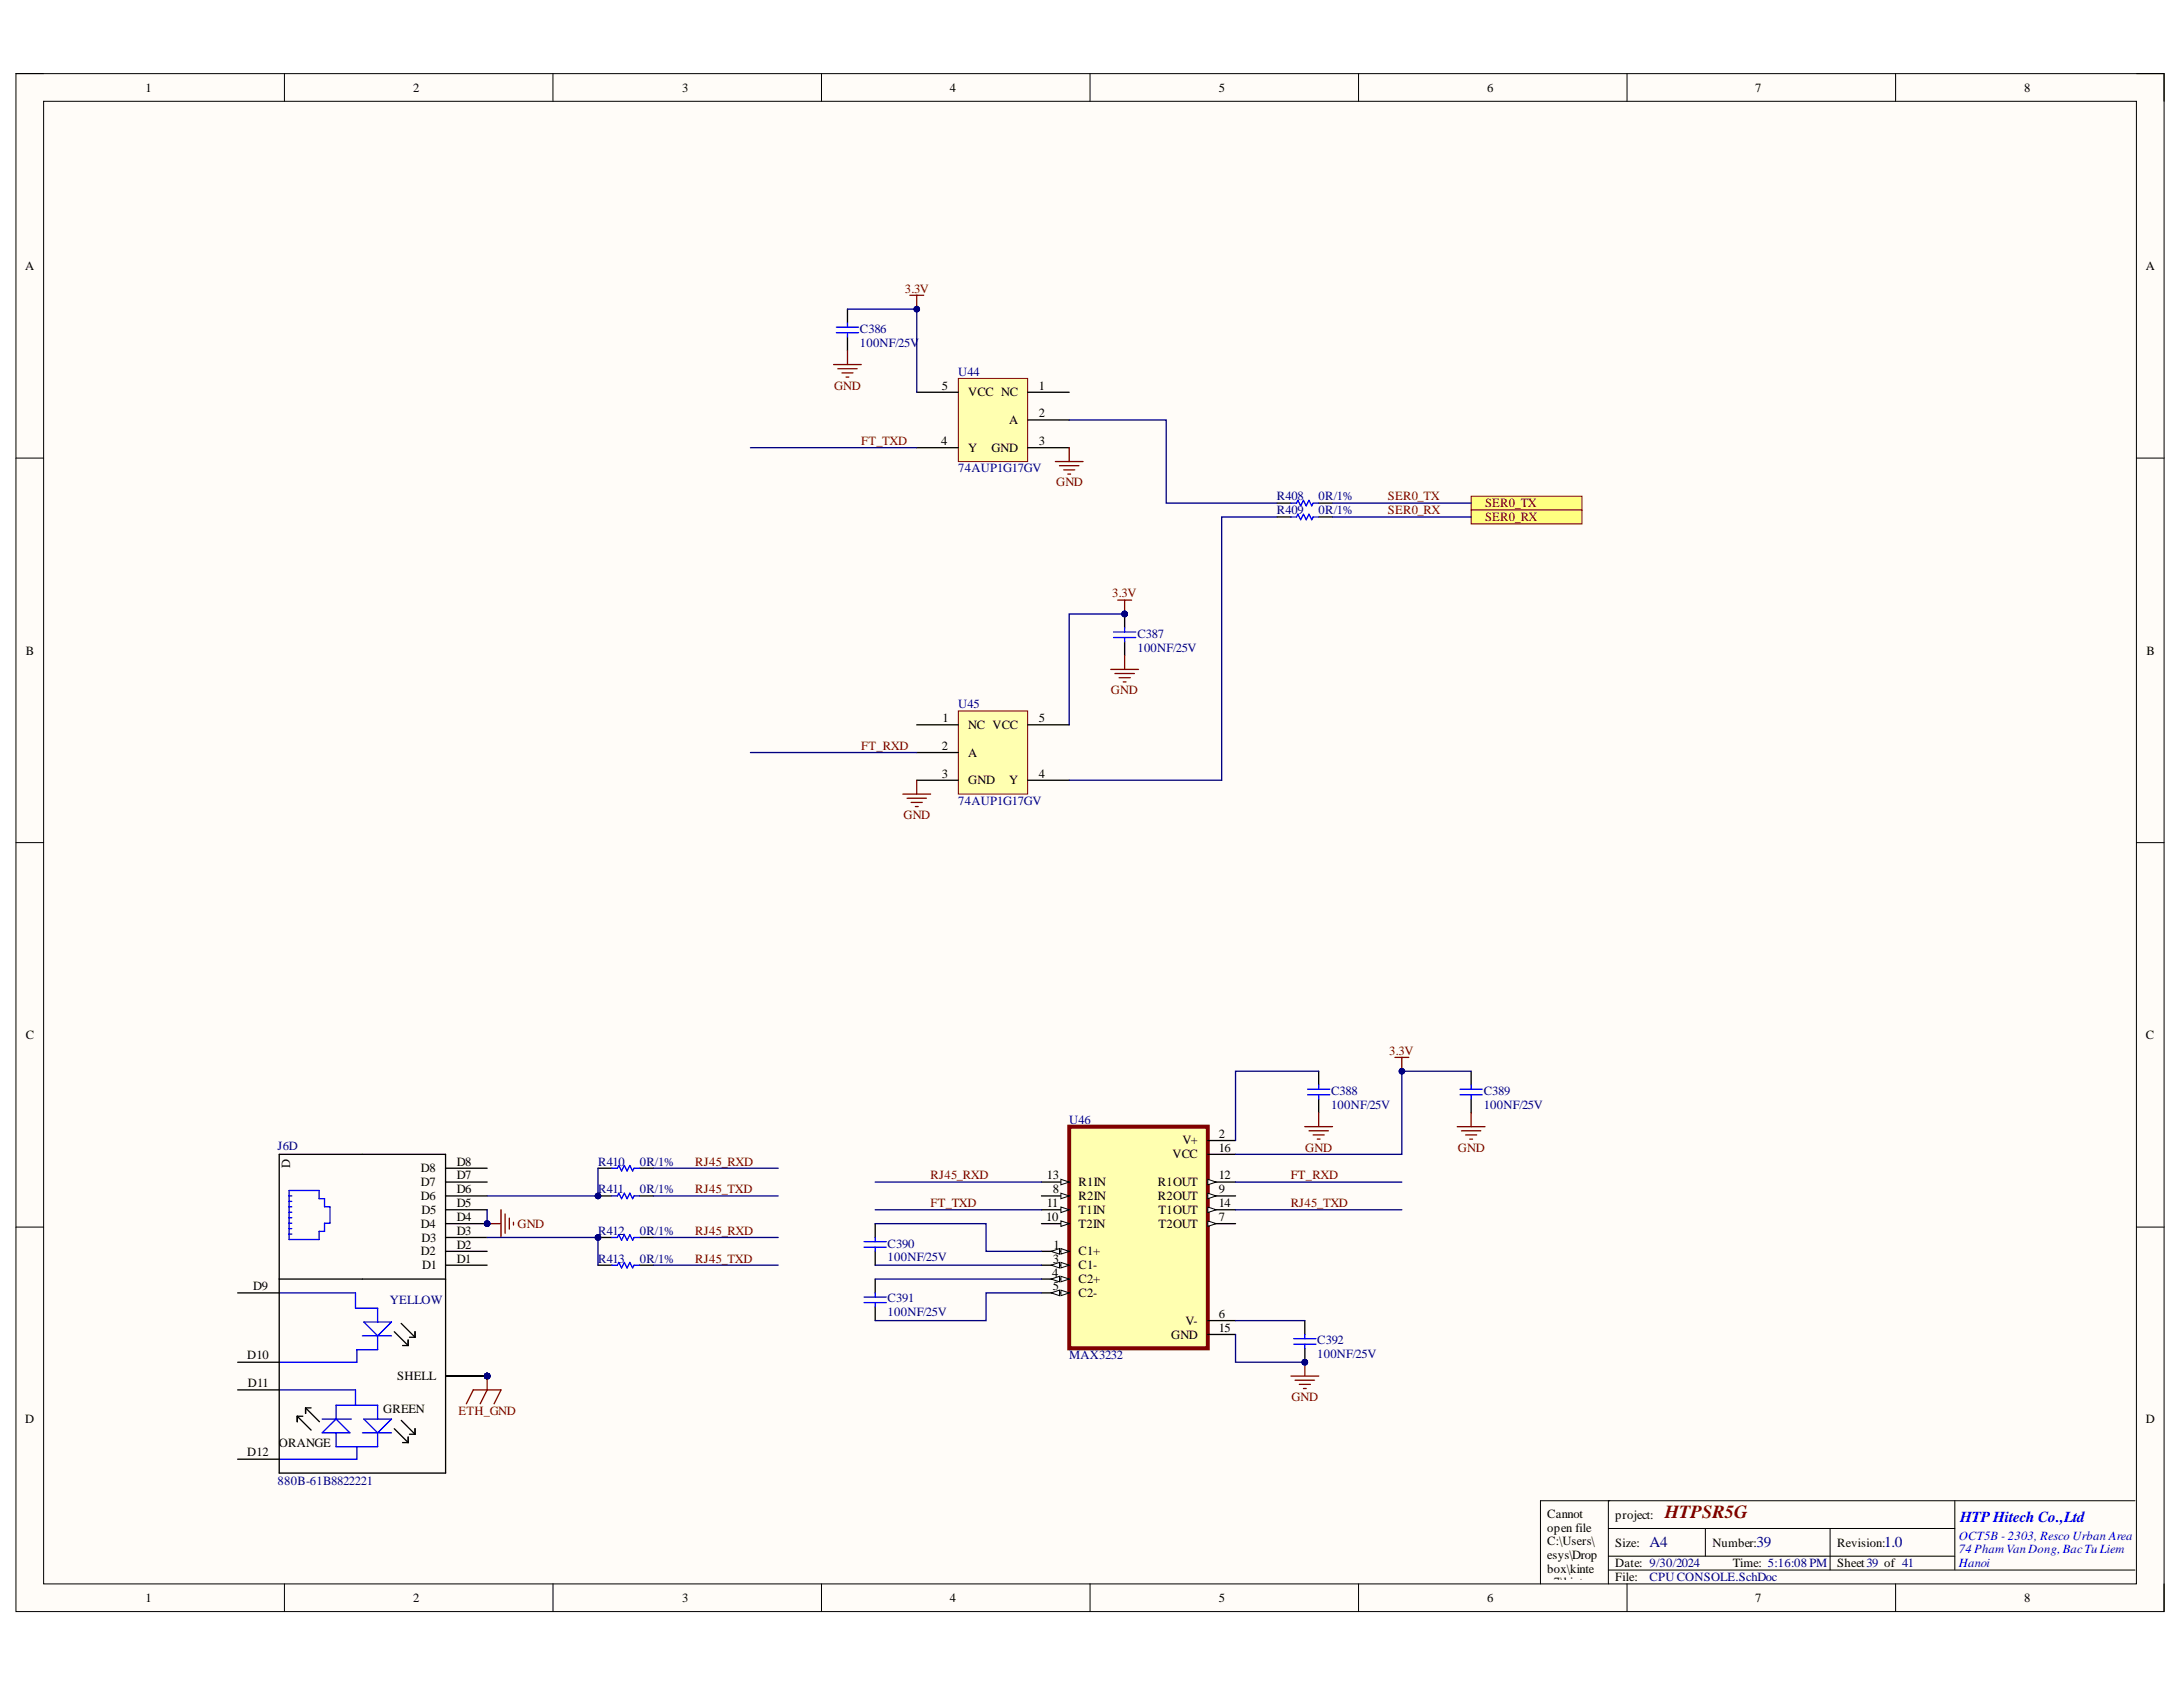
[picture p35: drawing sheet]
<svg xmlns="http://www.w3.org/2000/svg" width="279mm" height="216mm" viewBox="0 0 279 216" stroke-linecap="round" stroke-linejoin="round" font-family="sans-serif">
<defs><g id="words">
<text font-size="2.4" fill="#800000" x="213.1" y="194.2">HTPSR5G</text>
<text font-size="1.9" fill="#00f" x="250.9" y="194.8">HTP Hitech Co.,Ltd</text>
<g font-size="1.9" fill="#000080">
<text x="211.1" y="198">A4</text>
<text x="224.8" y="198">39</text>
<text x="241.2" y="198">1.0</text>
</g>
<g font-size="1.6">
<text x="18.6" y="11.8">1</text>
<text x="52.9" y="11.8">2</text>
<text x="87.3" y="11.8">3</text>
<text x="121.6" y="11.8">4</text>
<text x="156" y="11.8">5</text>
<text x="190.3" y="11.8">6</text>
<text x="224.7" y="11.8">7</text>
<text x="259.1" y="11.8">8</text>
<text x="3.2" y="34.6">A</text>
<text x="274.7" y="34.6">A</text>
<text x="120.5" y="49.9">5</text>
<text x="123.9" y="50.7">VCC NC</text>
<text x="133" y="49.9">1</text>
<text x="133" y="53.4">2</text>
<text x="120.5" y="56.9">4</text>
<text x="123.9" y="57.8">Y</text>
<text x="126.9" y="57.8">GND</text>
<text x="129.2" y="54.3">A</text>
<text x="133" y="56.9">3</text>
<text x="3.3" y="83.8">B</text>
<text x="274.7" y="83.8">B</text>
<text x="120.5" y="96">2</text>
<text x="120.6" y="92.4">1</text>
<text x="123.9" y="93.3">NC VCC</text>
<text x="133" y="92.4">5</text>
<text x="120.5" y="99.5">3</text>
<text x="123.9" y="96.8">A</text>
<text x="123.9" y="100.4">GND</text>
<text x="129.2" y="100.4">Y</text>
<text x="133" y="99.5">4</text>
<text x="3.3" y="133">C</text>
<text x="274.7" y="133">C</text>
<text x="37.1" y="149.5" transform="rotate(-90 37.1 149.5)">D</text>
<text x="58.4" y="149.2">D8</text>
<text x="150.1" y="148.2">VCC</text>
<text x="151.3" y="146.5">V+</text>
<text x="156" y="145.6">2</text>
<text x="156" y="147.4">16</text>
<text x="53.9" y="153.6">D6</text>
<text x="53.9" y="151.8">D7</text>
<text x="53.9" y="150">D8</text>
<text x="54" y="155.3">D5</text>
<text x="58.4" y="154.5">D5</text>
<text x="58.4" y="152.7">D6</text>
<text x="58.4" y="150.9">D7</text>
<text x="134" y="150.9">13</text>
<text x="134" y="154.5">11</text>
<text x="134.7" y="152.7">8</text>
<text x="138" y="151.8">R1IN</text>
<text x="138" y="153.6">R2IN</text>
<text x="138" y="155.3">T1IN</text>
<text x="148.2" y="151.8">R1OUT</text>
<text x="148.2" y="153.6">R2OUT</text>
<text x="148.3" y="155.3">T1OUT</text>
<text x="156" y="150.9">12</text>
<text x="156" y="152.7">9</text>
<text x="156" y="154.5">14</text>
<text x="53.9" y="160.7">D2</text>
<text x="53.9" y="157.1">D4</text>
<text x="54" y="158.9">D3</text>
<text x="58.4" y="161.6">D1</text>
<text x="58.4" y="159.8">D2</text>
<text x="58.4" y="158">D3</text>
<text x="58.4" y="156.3">D4</text>
<text x="133.9" y="156.3">10</text>
<text x="134.7" y="161.6">3</text>
<text x="134.8" y="159.8">1</text>
<text x="138" y="157.1">T2IN</text>
<text x="138" y="160.7">C1+</text>
<text x="148.3" y="157.1">T2OUT</text>
<text x="156" y="156.3">7</text>
<text x="32.4" y="165.2">D9</text>
<text x="54.1" y="162.4">D1</text>
<text x="134.7" y="163.4">4</text>
<text x="134.7" y="165.2">5</text>
<text x="138" y="162.4">C1-</text>
<text x="138" y="164.2">C2+</text>
<text x="138" y="166">C2-</text>
<text x="31.6" y="173.9">D10</text>
<text x="149.9" y="171.3">GND</text>
<text x="151.7" y="169.5">V-</text>
<text x="156" y="168.7">6</text>
<text x="156" y="170.5">15</text>
<text x="31.7" y="177.5">D11</text>
<text x="50.8" y="176.7">SHELL</text>
<text x="3.2" y="182.1">D</text>
<text x="35.7" y="185.2">ORANGE</text>
<text x="49.1" y="180.9">GREEN</text>
<text x="274.7" y="182.1">D</text>
<text x="31.6" y="186.4">D12</text>
<text x="198" y="194.2">Cannot</text>
<text x="198" y="196">open file</text>
<text x="198" y="197.7">C:\Users\</text>
<text x="206.7" y="194.4">project:</text>
<text x="206.7" y="198">Size:</text>
<text x="219.2" y="198">Number:</text>
<text x="235.2" y="198">Revision:</text>
<text x="198" y="199.5">esys\Drop</text>
<text x="198" y="201.3">box\kinte</text>
<text x="198" y="203">x7\kintex</text>
<text x="206.7" y="200.6">Date: 9/30/2024</text>
<text x="206.7" y="202.4">File:</text>
<text x="221.8" y="200.6">Time: 5:16:08 PM</text>
<text x="235.2" y="200.6">Sheet39 of 41</text>
<text x="18.6" y="205">1</text>
<text x="52.9" y="205">2</text>
<text x="87.3" y="205">3</text>
<text x="121.6" y="205">4</text>
<text x="156" y="205">5</text>
<text x="190.3" y="205">6</text>
<text x="198" y="206.6">O.jpg.</text>
<text x="224.7" y="205">7</text>
<text x="259.1" y="205">8</text>
</g>
<g font-size="1.6" fill="#800000">
<text x="115.8" y="37.5">3.3V</text>
<text x="106.7" y="49.9">GND</text>
<text x="110.2" y="56.9">FT_TXD</text>
<text x="135.2" y="62.2">GND</text>
<text x="177.6" y="64">SER0_TX</text>
<text x="177.6" y="65.8">SER0_RX</text>
<text x="190.1" y="64.9">SER0_TX</text>
<text x="190.1" y="66.7">SER0_RX</text>
<text x="142.4" y="76.4">3.3V</text>
<text x="142.2" y="88.9">GND</text>
<text x="110.2" y="96">FT_RXD</text>
<text x="115.6" y="104.9">GND</text>
<text x="177.8" y="135">3.3V</text>
<text x="89" y="149.2">RJ45_RXD</text>
<text x="167.1" y="147.4">GND</text>
<text x="186.6" y="147.4">GND</text>
<text x="89" y="152.7">RJ45_TXD</text>
<text x="119.1" y="154.5">FT_TXD</text>
<text x="119.1" y="150.9">RJ45_RXD</text>
<text x="165.2" y="150.9">FT_RXD</text>
<text x="165.2" y="154.5">RJ45_TXD</text>
<text x="66.2" y="157.1">GND</text>
<text x="89" y="161.6">RJ45_TXD</text>
<text x="89" y="158">RJ45_RXD</text>
<text x="165.3" y="179.3">GND</text>
<text x="58.7" y="181">ETH_GND</text>
</g>
<g font-size="1.6" fill="#000080">
<text x="110" y="44.4">100NF/25V</text>
<text x="110" y="42.6">C386</text>
<text x="122.7" y="48.1">U44</text>
<text x="122.7" y="60.5">74AUP1G17GV</text>
<text x="163.4" y="64">R408</text>
<text x="163.4" y="65.8">R409</text>
<text x="168.8" y="64">0R/1%</text>
<text x="168.8" y="65.8">0R/1%</text>
<text x="145.6" y="83.4">100NF/25V</text>
<text x="145.6" y="81.6">C387</text>
<text x="122.7" y="90.7">U45</text>
<text x="122.7" y="103.1">74AUP1G17GV</text>
<text x="136.9" y="143.8">U46</text>
<text x="170.4" y="141.9">100NF/25V</text>
<text x="170.4" y="140.1">C388</text>
<text x="189.9" y="141.9">100NF/25V</text>
<text x="189.9" y="140.1">C389</text>
<text x="35.5" y="147.2">J6D</text>
<text x="76.6" y="149.2">R410</text>
<text x="81.9" y="149.2">0R/1%</text>
<text x="76.6" y="152.7">R411</text>
<text x="81.9" y="152.7">0R/1%</text>
<text x="76.6" y="158">R412</text>
<text x="76.6" y="161.6">R413</text>
<text x="81.9" y="158">0R/1%</text>
<text x="81.9" y="161.6">0R/1%</text>
<text x="113.6" y="161.4">100NF/25V</text>
<text x="113.6" y="159.7">C390</text>
<text x="49.9" y="166.9">YELLOW</text>
<text x="113.6" y="166.7">C391</text>
<text x="113.6" y="168.4">100NF/25V</text>
<text x="136.9" y="173.9">MAX3232</text>
<text x="168.6" y="173.8">100NF/25V</text>
<text x="168.6" y="172">C392</text>
<text x="35.5" y="190.1">880B-61B8822221</text>
<text x="211.1" y="202.4">CPU CONSOLE.SchDoc</text>
</g>
<g font-size="1.6" fill="#00f">
<text x="250.7" y="197">OCT5B - 2303, Resco Urban Area</text>
<text x="250.7" y="198.8">74 Pham Van Dong,BacTu Liem</text>
<text x="250.7" y="200.6">Hanoi</text>
</g>
</g></defs>
<path d="M2 9.4h275v196.8h-275z" fill-rule="evenodd" fill="#fffcf8"/>
<path d="M2 9.4h275v196.8h-275z" fill="none" stroke="#000" stroke-width=".13"/>
<path d="M5.6 13h267.8v189.7h-267.8z" fill-rule="evenodd" fill="#fffcf8"/>
<g fill="none" stroke="#000" stroke-width=".13">
<path d="M2 9.4h3.6M5.6 13h267.8v189.7h-267.8zM36.4 9.4v3.6M70.8 9.4v3.6M105.1 9.4v3.6M139.5 9.4v3.6M173.9 9.4v3.6M208.2 9.4v3.6M242.6 9.4v3.6M273.4 9.4h3.6v3.6M2 58.6h3.6M273.4 58.6h3.6"/>
<path d="M2 107.8h3.6M273.4 107.8h3.6M2 157h3.6M273.4 157h3.6M205.9 192.1v10.6M205.9 195.6h44.3M205.9 199.2h44.3M218.3 195.6v3.6M234.2 195.6v5.3M250.2 192.1v8.8M273.3 192.1h-76.1v10.6M36.4 202.7v3.5"/>
<path d="M70.8 202.7v3.5M105.1 202.7v3.5M139.5 202.7v3.5M173.9 202.7v3.5M205.9 200.9h67.4M208.2 202.7v3.5M242.6 202.7v3.5M277 202.7v3.5"/>
</g>
<path d="M163.5 64.4h1.7M163.5 66.2h1.7M168.8 64.4h1.7M168.8 66.2h1.7" fill="none" stroke="#000" stroke-width=".17"/>
<path d="M165.2 64.4h.7l.2-.4 .4 .7 .3-.7 .4 .7 .3-.7 .4 .7 .2-.3h.7M165.2 66.2h.7l.2-.4 .4 .7 .3-.7 .4 .7 .3-.7 .4 .7 .2-.3h.7" fill="none" stroke="#00f" stroke-width=".17"/>
<path d="M188.3 63.5h14.2v1.8h-14.2z" fill-rule="evenodd" fill="#ffff80"/>
<path d="M188.3 63.5h14.2v1.8h-14.2z" fill="none" stroke="#800000" stroke-width=".13"/>
<path d="M188.3 65.3h14.2v1.8h-14.2z" fill-rule="evenodd" fill="#ffff80"/>
<path d="M188.3 65.3h14.2v1.8h-14.2z" fill="none" stroke="#800000" stroke-width=".13"/>
<path d="M122.7 48.4h8.8v10.7h-8.8z" fill-rule="evenodd" fill="#ffffb0"/>
<path d="M122.7 48.4h8.8v10.7h-8.8z" fill="none" stroke="#800000" stroke-width=".13"/>
<path d="M117.3 50.2h5.4M117.3 57.3h5.4M131.5 50.2h5.3M131.5 53.7h5.3M131.5 57.3h5.3" fill="none" stroke="#000" stroke-width=".17"/>
<path d="M116.4 37.8h1.8M117.3 37.8v1.8" fill="none" stroke="#800000" stroke-width=".17"/>
<circle cx="117.3" cy="39.6" r=".36" fill="#000080"/>
<circle cx="117.3" cy="39.6" r=".36" fill="none" stroke="#000080" stroke-width=".13"/>
<path d="M106.7 46.7h3.5M107.2 47.2h2.5M107.8 47.7h1.4M108.3 48.3h.3M108.5 44.9v1.8M135.1 59.1h3.5M135.6 59.6h2.5M136.8 57.3v1.8M136.1 60.1h1.5M136.7 60.7h.3" fill="none" stroke="#800000" stroke-width=".17"/>
<path d="M108.5 39.6v1.7M108.5 43.1v1.8" fill="none" stroke="#000" stroke-width=".17"/>
<path d="M107 42.6h2.9M107 41.9h2.9M108.5 41.3v.6M108.5 42.6v.5" fill="none" stroke="#00f" stroke-width=".17"/>
<path d="M122.7 91h8.8v10.6h-8.8z" fill-rule="evenodd" fill="#ffffb0"/>
<path d="M122.7 91h8.8v10.6h-8.8z" fill="none" stroke="#800000" stroke-width=".13"/>
<path d="M117.3 92.8h5.4M117.3 96.3h5.4M117.3 99.9h5.4M131.5 92.8h5.3M131.5 99.9h5.3" fill="none" stroke="#000" stroke-width=".17"/>
<path d="M143.1 76.8h1.7M143.9 76.8v1.8M117.3 99.9v1.7M115.6 101.6h3.5M116.1 102.2h2.5M116.6 102.7h1.4M117.2 103.2h.3" fill="none" stroke="#800000" stroke-width=".17"/>
<circle cx="143.9" cy="78.6" r=".36" fill="#000080"/>
<circle cx="143.9" cy="78.6" r=".36" fill="none" stroke="#000080" stroke-width=".13"/>
<circle cx="143.9" cy="78.6" r=".36" fill="#000080"/>
<circle cx="143.9" cy="78.6" r=".36" fill="none" stroke="#000080" stroke-width=".13"/>
<path d="M143.9 78.6v1.7" fill="none" stroke="#000" stroke-width=".17"/>
<circle cx="143.9" cy="78.6" r=".36" fill="#000080"/>
<circle cx="143.9" cy="78.6" r=".36" fill="none" stroke="#000080" stroke-width=".13"/>
<path d="M143.9 82.1v1.8M112 156.6v1.8M112 160.1v1.8M112 163.7v1.8M112 167.2v1.8" fill="none" stroke="#000" stroke-width=".17"/>
<path d="M142.5 81.6h2.9M142.5 80.9h2.9M143.9 80.3v.6M143.9 81.6v.5M110.6 158.9h2.8M110.6 159.6h2.8M112 158.4v.5M112 159.6v.5M110.6 166h2.8M110.6 166.7h2.8M112 165.5v.5M112 166.7v.5" fill="none" stroke="#00f" stroke-width=".17"/>
<path d="M142.2 85.7h3.5M142.7 86.2h2.5M143.2 86.7h1.5M143.8 87.3h.3M143.9 83.9v1.8" fill="none" stroke="#800000" stroke-width=".17"/>
<circle cx="167" cy="174.3" r=".35" fill="#000080"/>
<circle cx="167" cy="174.3" r=".35" fill="none" stroke="#000080" stroke-width=".13"/>
<path d="M167 172.6v1.7" fill="none" stroke="#000" stroke-width=".17"/>
<circle cx="167" cy="174.3" r=".35" fill="#000080"/>
<circle cx="167" cy="174.3" r=".35" fill="none" stroke="#000080" stroke-width=".13"/>
<path d="M188.3 137.1v1.8M188.3 140.6v1.8M167 169v1.8" fill="none" stroke="#000" stroke-width=".17"/>
<path d="M186.9 139.4h2.8M188.3 138.9v.5M186.9 140.1h2.8M188.3 140.1v.5M165.6 171.3h2.8M165.6 172h2.8M167 170.8v.5M167 172v.6" fill="none" stroke="#00f" stroke-width=".17"/>
<path d="M165.2 176.1h3.6M165.8 176.6h2.4M166.3 177.2h1.4M166.8 177.7h.4M167 174.3v1.8" fill="none" stroke="#800000" stroke-width=".17"/>
<circle cx="167" cy="174.3" r=".35" fill="#000080"/>
<circle cx="167" cy="174.3" r=".35" fill="none" stroke="#000080" stroke-width=".13"/>
<path d="M168.8 137.1v1.8M168.8 140.6v1.8" fill="none" stroke="#000" stroke-width=".17"/>
<path d="M167.4 139.4h2.8M168.8 138.9v.5M167.4 140.1h2.8M168.8 140.1v.5" fill="none" stroke="#00f" stroke-width=".17"/>
<path d="M178.5 135.3h1.8M179.4 135.3v1.8M167 144.2h3.5M167.5 144.7h2.5M168.1 145.2h1.4M168.6 145.8h.4M168.8 142.4v1.8M186.5 144.2h3.6M187.1 144.7h2.4M187.6 145.2h1.4M188.1 145.8h.4M188.3 142.4v1.8" fill="none" stroke="#800000" stroke-width=".17"/>
<circle cx="179.4" cy="137.1" r=".35" fill="#000080"/>
<circle cx="179.4" cy="137.1" r=".35" fill="none" stroke="#000080" stroke-width=".13"/>
<circle cx="76.5" cy="153.1" r=".35" fill="#000080"/>
<circle cx="76.5" cy="153.1" r=".35" fill="none" stroke="#000080" stroke-width=".13"/>
<path d="M76.5 153.1h1.8" fill="none" stroke="#000" stroke-width=".17"/>
<circle cx="76.5" cy="153.1" r=".35" fill="#000080"/>
<circle cx="76.5" cy="153.1" r=".35" fill="none" stroke="#000080" stroke-width=".13"/>
<path d="M76.5 149.5h1.8M81.9 153.1h1.7M81.9 149.5h1.7" fill="none" stroke="#000" stroke-width=".17"/>
<path d="M78.3 153.1h.7l.2-.4 .4 .7 .3-.7 .4 .7 .3-.7 .4 .7 .2-.3h.7M78.3 149.5h.7l.2-.3 .4 .7 .3-.7 .4 .7 .3-.7 .4 .7 .2-.4h.7" fill="none" stroke="#00f" stroke-width=".17"/>
<circle cx="76.5" cy="158.4" r=".35" fill="#000080"/>
<circle cx="76.5" cy="158.4" r=".35" fill="none" stroke="#000080" stroke-width=".13"/>
<path d="M76.5 158.4h1.8" fill="none" stroke="#000" stroke-width=".17"/>
<circle cx="76.5" cy="158.4" r=".35" fill="#000080"/>
<circle cx="76.5" cy="158.4" r=".35" fill="none" stroke="#000080" stroke-width=".13"/>
<path d="M81.9 158.4h1.7M76.5 161.9h1.8M81.9 161.9h1.7" fill="none" stroke="#000" stroke-width=".17"/>
<path d="M78.3 158.4h.7l.2-.4 .4 .7 .3-.7 .4 .7 .3-.7 .4 .7 .2-.3h.7M78.3 161.9h.7l.2-.3 .4 .7 .3-.7 .4 .7 .3-.7 .4 .7 .2-.4h.7" fill="none" stroke="#00f" stroke-width=".17"/>
<path d="M62.3 156.6h1.8M64.1 154.8v3.6M64.7 155.4v2.4M65.2 155.9v1.4M65.7 156.4v.4" fill="none" stroke="#800000" stroke-width=".17"/>
<circle cx="62.3" cy="156.6" r=".35" fill="#000080"/>
<circle cx="62.3" cy="156.6" r=".35" fill="none" stroke="#000080" stroke-width=".13"/>
<path d="M136.8 144.2h17.8v28.4h-17.8z" fill-rule="evenodd" fill="#ffffb0"/>
<path d="M136.9 144.2h17.7v28.4h-17.7z" fill="none" stroke="#800000" stroke-width=".51"/>
<path d="M133.3 151.3h3.5" fill="none" stroke="#000" stroke-width=".17"/>
<path d="M135.8 150.9l1 .4-1 .3z" fill="#f8fcff"/>
<path d="M135.8 150.9l1 .4-1 .3z" fill="none" stroke="#000" stroke-width=".13"/>
<path d="M133.3 153.1h3.5" fill="none" stroke="#000" stroke-width=".17"/>
<path d="M135.8 152.7l1 .4-1 .3z" fill="#f8fcff"/>
<path d="M135.8 152.7l1 .4-1 .3z" fill="none" stroke="#000" stroke-width=".13"/>
<path d="M133.3 154.8h3.5" fill="none" stroke="#000" stroke-width=".17"/>
<path d="M135.8 154.5l1 .3-1 .4z" fill="#f8fcff"/>
<path d="M135.8 154.5l1 .3-1 .4z" fill="none" stroke="#000" stroke-width=".13"/>
<path d="M133.3 156.6h3.5" fill="none" stroke="#000" stroke-width=".17"/>
<path d="M135.8 156.2l1 .4-1 .4z" fill="#f8fcff"/>
<path d="M135.8 156.2l1 .4-1 .4z" fill="none" stroke="#000" stroke-width=".13"/>
<path d="M133.3 160.1h3.5" fill="none" stroke="#000" stroke-width=".17"/>
<path d="M135.8 159.8l1 .3-1 .4z" fill="#f8fcff"/>
<path d="M135.8 159.8l1 .3-1 .4z" fill="none" stroke="#000" stroke-width=".13"/>
<path d="M134.5 160.1l1.1-.3v.7z" fill="#f8fcff"/>
<path d="M134.5 160.1l1.1-.3v.7z" fill="none" stroke="#000" stroke-width=".13"/>
<path d="M133.3 161.9h3.5" fill="none" stroke="#000" stroke-width=".17"/>
<path d="M135.8 161.6l1 .3-1 .4z" fill="#f8fcff"/>
<path d="M135.8 161.6l1 .3-1 .4z" fill="none" stroke="#000" stroke-width=".13"/>
<path d="M134.5 161.9l1.1-.3v.7z" fill="#f8fcff"/>
<path d="M134.5 161.9l1.1-.3v.7z" fill="none" stroke="#000" stroke-width=".13"/>
<path d="M133.3 163.7h3.5" fill="none" stroke="#000" stroke-width=".17"/>
<path d="M135.8 163.3l1 .4-1 .3z" fill="#f8fcff"/>
<path d="M135.8 163.3l1 .4-1 .3z" fill="none" stroke="#000" stroke-width=".13"/>
<path d="M134.5 163.7l1.1-.4v.7z" fill="#f8fcff"/>
<path d="M134.5 163.7l1.1-.4v.7z" fill="none" stroke="#000" stroke-width=".13"/>
<path d="M133.3 165.5h3.5" fill="none" stroke="#000" stroke-width=".17"/>
<path d="M135.8 165.1l1 .4-1 .3z" fill="#f8fcff"/>
<path d="M135.8 165.1l1 .4-1 .3z" fill="none" stroke="#000" stroke-width=".13"/>
<path d="M134.5 165.5l1.1-.4v.7z" fill="#f8fcff"/>
<path d="M134.5 165.5l1.1-.4v.7z" fill="none" stroke="#000" stroke-width=".13"/>
<path d="M154.6 146h3.5M154.6 147.7h3.5M154.6 151.3h3.5" fill="none" stroke="#000" stroke-width=".17"/>
<path d="M154.6 150.9l1.1 .4-1.1 .3z" fill="#f8fcff"/>
<path d="M154.6 150.9l1.1 .4-1.1 .3z" fill="none" stroke="#000" stroke-width=".13"/>
<path d="M154.6 153.1h3.5" fill="none" stroke="#000" stroke-width=".17"/>
<path d="M154.6 152.7l1.1 .4-1.1 .3z" fill="#f8fcff"/>
<path d="M154.6 152.7l1.1 .4-1.1 .3z" fill="none" stroke="#000" stroke-width=".13"/>
<path d="M154.6 154.8h3.5" fill="none" stroke="#000" stroke-width=".17"/>
<path d="M154.6 154.5l1.1 .3-1.1 .4z" fill="#f8fcff"/>
<path d="M154.6 154.5l1.1 .3-1.1 .4z" fill="none" stroke="#000" stroke-width=".13"/>
<path d="M154.6 156.6h3.5" fill="none" stroke="#000" stroke-width=".17"/>
<path d="M154.6 156.2l1.1 .4-1.1 .4z" fill="#f8fcff"/>
<path d="M154.6 156.2l1.1 .4-1.1 .4z" fill="none" stroke="#000" stroke-width=".13"/>
<path d="M154.6 169h3.5M154.6 170.8h3.5" fill="none" stroke="#000" stroke-width=".17"/>
<circle cx="62.3" cy="156.6" r=".35" fill="#000080"/>
<circle cx="62.3" cy="156.6" r=".35" fill="none" stroke="#000080" stroke-width=".13"/>
<circle cx="62.3" cy="176.1" r=".35" fill="#000080"/>
<circle cx="62.3" cy="176.1" r=".35" fill="none" stroke="#000080" stroke-width=".13"/>
<circle cx="62.3" cy="176.1" r=".35" fill="#000080"/>
<circle cx="62.3" cy="176.1" r=".35" fill="none" stroke="#000080" stroke-width=".13"/>
<circle cx="62.3" cy="176.1" r=".35" fill="#000080"/>
<circle cx="62.3" cy="176.1" r=".35" fill="none" stroke="#000080" stroke-width=".13"/>
<circle cx="62.3" cy="176.1" r=".35" fill="#000080"/>
<circle cx="62.3" cy="176.1" r=".35" fill="none" stroke="#000080" stroke-width=".13"/>
<circle cx="62.3" cy="176.1" r=".35" fill="#000080"/>
<circle cx="62.3" cy="176.1" r=".35" fill="none" stroke="#000080" stroke-width=".13"/>
<circle cx="62.3" cy="176.1" r=".35" fill="#000080"/>
<circle cx="62.3" cy="176.1" r=".35" fill="none" stroke="#000080" stroke-width=".13"/>
<g fill="none" stroke="#000" stroke-width=".17">
<path d="M35.7 147.7h21.3v40.8h-21.3zM57 158.4h5.3M57 156.6h5.3M35.7 163.7h21.3M50.5 170.4l1.7 1.8M51.3 169.4l1.8 1.7M51.5 172.2h.7M52.2 171.5v.7M52.4 171.1h.7M53.1 170.4v.7M57 161.9h5.3M57 160.1h5.3"/>
<path d="M38 181.2l1.8 1.8M38 181.2v.8M38 181.2h.8M39.1 180.2l1.8 1.8M39.1 180.2v.7M39.1 180.2h.7M50.5 182.8l1.7 1.8M51.4 181.8l1.7 1.8M51.5 184.6h.7M52.2 183.9v.7M52.4 183.6h.7M53.1 182.8v.8"/>
</g>
<g fill="none" stroke="#00f" stroke-width=".17">
<path d="M37 152.4h3.8v1h.7v1h.7v2.1h-.7v1.1h-.7v1h-3.8zM37 154.4h.3M37 156.5h.3M37 153.1h.3M37 153.8h.3M37 155.1h.3M37 155.8h.3M37 157.2h.3M37 157.9h.3M35.7 165.5h9.8v1.9h2.8v1.8M35.7 177.9h9.8v1.9M45.7 172.7v1.6h-10"/>
<path d="M46.4 171h3.7M46.6 169.2h3.5l-1.8 1.8zM48.3 171v1.7h-2.6M41.2 181.6h3.8M41.2 183.4l1.8-1.8 1.8 1.8zM43 181.6v-1.8h5.3v1.8M43 183.4v1.8h5.3v-1.8M45.7 185.2v1.5h-10M46.4 183.4h3.7M46.6 181.6h3.5l-1.8 1.8z"/>
</g>
<circle cx="62.3" cy="156.6" r=".35" fill="#000080"/>
<circle cx="62.3" cy="156.6" r=".35" fill="none" stroke="#000080" stroke-width=".13"/>
<path d="M57 154.8h5.3M57 153.1h5.3M57 151.3h5.3M57 149.5h5.3M30.4 165.5h5.3M30.4 174.3h5.3M30.4 177.9h5.3M57 176.1h5.4M30.4 186.7h5.3" fill="none" stroke="#000" stroke-width=".17"/>
<circle cx="62.3" cy="176.1" r=".35" fill="#000080"/>
<circle cx="62.3" cy="176.1" r=".35" fill="none" stroke="#000080" stroke-width=".13"/>
<path d="M57 176.1h5.4" fill="none" stroke="#000" stroke-width=".17"/>
<circle cx="62.3" cy="176.1" r=".35" fill="#000080"/>
<circle cx="62.3" cy="176.1" r=".35" fill="none" stroke="#000080" stroke-width=".13"/>
<path d="M57 176.1h5.4" fill="none" stroke="#000" stroke-width=".17"/>
<circle cx="62.3" cy="176.1" r=".35" fill="#000080"/>
<circle cx="62.3" cy="176.1" r=".35" fill="none" stroke="#000080" stroke-width=".13"/>
<path d="M57 176.1h5.4" fill="none" stroke="#000" stroke-width=".17"/>
<circle cx="62.3" cy="176.1" r=".35" fill="#000080"/>
<circle cx="62.3" cy="176.1" r=".35" fill="none" stroke="#000080" stroke-width=".13"/>
<path d="M57 176.1h5.4" fill="none" stroke="#000" stroke-width=".17"/>
<circle cx="62.3" cy="176.1" r=".35" fill="#000080"/>
<circle cx="62.3" cy="176.1" r=".35" fill="none" stroke="#000080" stroke-width=".13"/>
<path d="M57 176.1h5.4" fill="none" stroke="#000" stroke-width=".17"/>
<circle cx="62.3" cy="176.1" r=".35" fill="#000080"/>
<circle cx="62.3" cy="176.1" r=".35" fill="none" stroke="#000080" stroke-width=".13"/>
<path d="M108.5 39.6h8.8v10.6M170.5 64.4h17.8M170.5 66.2h17.8" fill="none" stroke="#000080" stroke-width=".17"/>
<circle cx="117.3" cy="39.6" r=".36" fill="#000080"/>
<circle cx="117.3" cy="39.6" r=".36" fill="none" stroke="#000080" stroke-width=".13"/>
<path d="M136.8 53.7h12.5v10.7h14.2M143.9 78.6h-7.1v14.2" fill="none" stroke="#000080" stroke-width=".17"/>
<circle cx="143.9" cy="78.6" r=".36" fill="#000080"/>
<circle cx="143.9" cy="78.6" r=".36" fill="none" stroke="#000080" stroke-width=".13"/>
<path d="M163.5 66.2h-7.1v33.7h-19.6M112 156.6h14.2v3.5h7.1M112 161.9h21.3M112 163.7h21.3M133.3 165.5h-7.1v3.5h-14.2M158.1 170.8v3.5h8.9M158.1 169h8.9" fill="none" stroke="#000080" stroke-width=".17"/>
<circle cx="167" cy="174.3" r=".35" fill="#000080"/>
<circle cx="167" cy="174.3" r=".35" fill="none" stroke="#000080" stroke-width=".13"/>
<path d="M168.8 137.1h-10.7v8.9M188.3 137.1h-8.9v10.6h-21.3" fill="none" stroke="#000080" stroke-width=".17"/>
<circle cx="179.4" cy="137.1" r=".35" fill="#000080"/>
<circle cx="179.4" cy="137.1" r=".35" fill="none" stroke="#000080" stroke-width=".13"/>
<path d="M96 57.3h21.3M96 96.3h21.3M76.5 149.5v3.6h-14.2M83.6 149.5h16M83.6 153.1h16M83.6 158.4h16M112 151.3h21.3M112 154.8h21.3M158.1 151.3h21.3M158.1 154.8h21.3M83.6 161.9h16" fill="none" stroke="#000080" stroke-width=".17"/>
<circle cx="76.5" cy="153.1" r=".35" fill="#000080"/>
<circle cx="76.5" cy="153.1" r=".35" fill="none" stroke="#000080" stroke-width=".13"/>
<path d="M62.3 158.4h14.2v3.5" fill="none" stroke="#000080" stroke-width=".17"/>
<circle cx="76.5" cy="158.4" r=".35" fill="#000080"/>
<circle cx="76.5" cy="158.4" r=".35" fill="none" stroke="#000080" stroke-width=".13"/>
<path d="M62.3 154.8v1.8" fill="none" stroke="#000080" stroke-width=".17"/>
<circle cx="62.3" cy="156.6" r=".35" fill="#000080"/>
<circle cx="62.3" cy="156.6" r=".35" fill="none" stroke="#000080" stroke-width=".13"/>
<path d="M59.7 179.7l.9-1.8h3.5l-.9 1.8M62.4 176.1v1.8l-.9 1.8" fill="none" stroke="#800000" stroke-width=".17"/>
<circle cx="62.3" cy="176.1" r=".35" fill="#000080"/>
<circle cx="62.3" cy="176.1" r=".35" fill="none" stroke="#000080" stroke-width=".13"/>
<use href="#words"/>
</svg>
